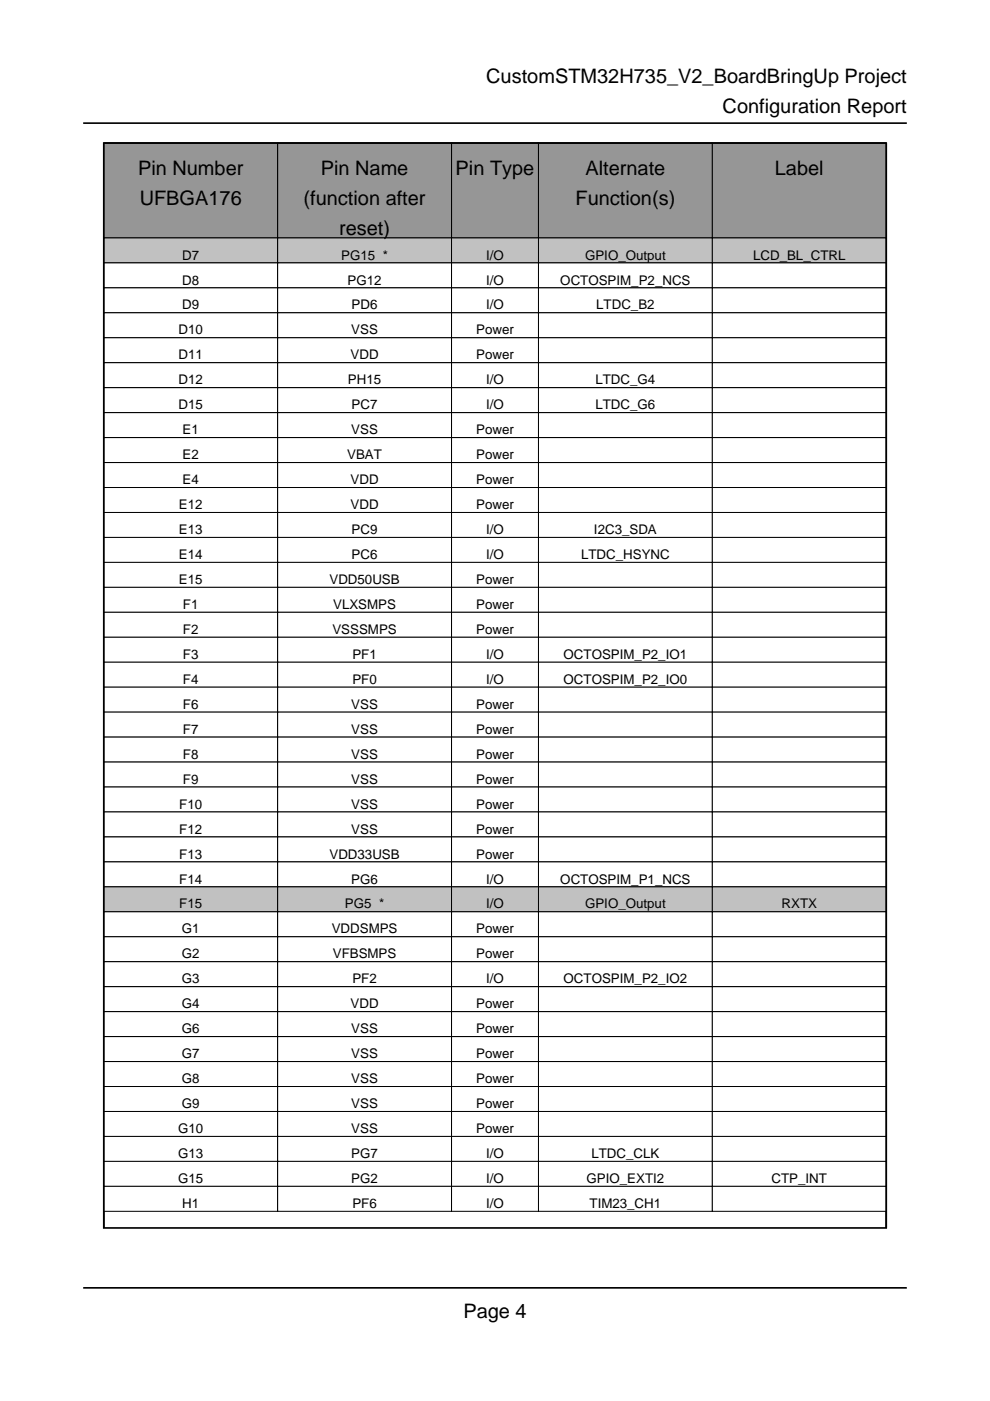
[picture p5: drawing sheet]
<svg xmlns="http://www.w3.org/2000/svg" width="210mm" height="297mm" viewBox="0 0 210 297" stroke-linecap="round" stroke-linejoin="round" font-family="sans-serif">
<defs><g id="words">
<g font-size="4.2">
<text x="103.1" y="17.6">CustomSTM32H735_V2_BoardBringUp Project</text>
<text x="153.2" y="24">Configuration Report</text>
<text x="29.3" y="37">Pin Number</text>
<text x="68" y="37">Pin Name</text>
<text x="96.6" y="37">Pin Type</text>
<text x="124.1" y="37">Alternate</text>
<text x="164.3" y="37">Label</text>
<text x="29.6" y="43.4">UFBGA176</text>
<text x="64.4" y="43.4">(function after</text>
<text x="122" y="43.4">Function(s)</text>
<text x="71.9" y="49.7">reset)</text>
<text x="98.2" y="279.4">Page 4</text>
</g>
<g font-size="2.8">
<text x="38.6" y="55">D7</text>
<text x="72.4" y="55">PG15 *</text>
<text x="103.1" y="55">I/O</text>
<text x="124.1" y="55">GPIO_Output</text>
<text x="159.7" y="55">LCD_BL_CTRL</text>
<text x="38.6" y="60.3">D8</text>
<text x="38.6" y="65.6">D9</text>
<text x="73.7" y="60.3">PG12</text>
<text x="74.6" y="65.6">PD6</text>
<text x="103.1" y="60.3">I/O</text>
<text x="103.1" y="65.6">I/O</text>
<text x="118.8" y="60.3">OCTOSPIM_P2_NCS</text>
<text x="126.4" y="65.6">LTDC_B2</text>
<text x="37.8" y="70.9">D10</text>
<text x="74.5" y="70.9">VSS</text>
<text x="101" y="70.9">Power</text>
<text x="37.8" y="76.2">D11</text>
<text x="74.3" y="76.2">VDD</text>
<text x="101" y="76.2">Power</text>
<text x="37.8" y="81.5">D12</text>
<text x="73.8" y="81.5">PH15</text>
<text x="103.1" y="81.5">I/O</text>
<text x="126.2" y="81.5">LTDC_G4</text>
<text x="37.8" y="86.8">D15</text>
<text x="74.6" y="86.8">PC7</text>
<text x="103.1" y="86.8">I/O</text>
<text x="126.2" y="86.8">LTDC_G6</text>
<text x="38.7" y="92.1">E1</text>
<text x="74.5" y="92.1">VSS</text>
<text x="101" y="92.1">Power</text>
<text x="38.7" y="97.4">E2</text>
<text x="73.6" y="97.4">VBAT</text>
<text x="101" y="97.4">Power</text>
<text x="37.9" y="107.9">E12</text>
<text x="38.7" y="102.7">E4</text>
<text x="74.3" y="102.7">VDD</text>
<text x="74.3" y="107.9">VDD</text>
<text x="101" y="102.7">Power</text>
<text x="101" y="107.9">Power</text>
<text x="37.9" y="113.2">E13</text>
<text x="74.6" y="113.2">PC9</text>
<text x="103.1" y="113.2">I/O</text>
<text x="125.9" y="113.2">I2C3_SDA</text>
<text x="37.9" y="118.5">E14</text>
<text x="74.6" y="118.5">PC6</text>
<text x="103.1" y="118.5">I/O</text>
<text x="123.2" y="118.5">LTDC_HSYNC</text>
<text x="37.9" y="123.8">E15</text>
<text x="69.9" y="123.8">VDD50USB</text>
<text x="101" y="123.8">Power</text>
<text x="38.8" y="129.1">F1</text>
<text x="70.6" y="129.1">VLXSMPS</text>
<text x="101" y="129.1">Power</text>
<text x="38.8" y="134.4">F2</text>
<text x="70.5" y="134.4">VSSSMPS</text>
<text x="101" y="134.4">Power</text>
<text x="38.8" y="139.7">F3</text>
<text x="74.7" y="139.7">PF1</text>
<text x="103.1" y="139.7">I/O</text>
<text x="119.5" y="139.7">OCTOSPIM_P2_IO1</text>
<text x="38.8" y="145">F4</text>
<text x="74.7" y="145">PF0</text>
<text x="103.1" y="145">I/O</text>
<text x="119.5" y="145">OCTOSPIM_P2_IO0</text>
<text x="38.8" y="150.3">F6</text>
<text x="38.8" y="155.6">F7</text>
<text x="74.5" y="150.3">VSS</text>
<text x="74.5" y="155.6">VSS</text>
<text x="101" y="150.3">Power</text>
<text x="101" y="155.6">Power</text>
<text x="38.8" y="160.9">F8</text>
<text x="74.5" y="160.9">VSS</text>
<text x="101" y="160.9">Power</text>
<text x="38.8" y="166.2">F9</text>
<text x="74.5" y="166.2">VSS</text>
<text x="101" y="166.2">Power</text>
<text x="38" y="171.4">F10</text>
<text x="74.5" y="171.4">VSS</text>
<text x="101" y="171.4">Power</text>
<text x="38" y="176.7">F12</text>
<text x="74.5" y="176.7">VSS</text>
<text x="101" y="176.7">Power</text>
<text x="38" y="182">F13</text>
<text x="69.9" y="182">VDD33USB</text>
<text x="101" y="182">Power</text>
<text x="38" y="187.3">F14</text>
<text x="74.5" y="187.3">PG6</text>
<text x="103.1" y="187.3">I/O</text>
<text x="118.8" y="187.3">OCTOSPIM_P1_NCS</text>
<text x="38" y="192.6">F15</text>
<text x="38.6" y="197.9">G1</text>
<text x="70.3" y="197.9">VDDSMPS</text>
<text x="73.1" y="192.6">PG5 *</text>
<text x="101" y="197.9">Power</text>
<text x="103.1" y="192.6">I/O</text>
<text x="124.1" y="192.6">GPIO_Output</text>
<text x="165.7" y="192.6">RXTX</text>
<text x="38.6" y="203.2">G2</text>
<text x="70.6" y="203.2">VFBSMPS</text>
<text x="101" y="203.2">Power</text>
<text x="38.6" y="208.5">G3</text>
<text x="74.7" y="208.5">PF2</text>
<text x="103.1" y="208.5">I/O</text>
<text x="119.5" y="208.5">OCTOSPIM_P2_IO2</text>
<text x="38.6" y="213.8">G4</text>
<text x="74.3" y="213.8">VDD</text>
<text x="101" y="213.8">Power</text>
<text x="38.6" y="219.1">G6</text>
<text x="74.5" y="219.1">VSS</text>
<text x="101" y="219.1">Power</text>
<text x="38.6" y="224.4">G7</text>
<text x="74.5" y="224.4">VSS</text>
<text x="101" y="224.4">Power</text>
<text x="38.6" y="229.7">G8</text>
<text x="74.5" y="229.7">VSS</text>
<text x="101" y="229.7">Power</text>
<text x="38.6" y="234.9">G9</text>
<text x="74.5" y="234.9">VSS</text>
<text x="101" y="234.9">Power</text>
<text x="37.8" y="240.2">G10</text>
<text x="37.8" y="245.5">G13</text>
<text x="74.5" y="240.2">VSS</text>
<text x="74.5" y="245.5">PG7</text>
<text x="101" y="240.2">Power</text>
<text x="103.1" y="245.5">I/O</text>
<text x="125.4" y="245.5">LTDC_CLK</text>
<text x="37.8" y="250.8">G15</text>
<text x="74.5" y="250.8">PG2</text>
<text x="103.1" y="250.8">I/O</text>
<text x="124.4" y="250.8">GPIO_EXTI2</text>
<text x="163.6" y="250.8">CTP_INT</text>
<text x="38.6" y="256.1">H1</text>
<text x="74.7" y="256.1">PF6</text>
<text x="103.1" y="256.1">I/O</text>
<text x="125" y="256.1">TIM23_CH1</text>
</g>
</g></defs>
<path d="M22 260.3v-230h165.9v230" fill="none" stroke="#000" stroke-width=".35"/>
<path d="M22 30.3h36.9v20.1h-36.9z" fill="#90989e"/>
<path d="M22 30.3h36.9v20.1h-36.9z" fill="none" stroke="#000" stroke-width=".21"/>
<path d="M58.9 30.3h36.8v20.1h-36.8z" fill="#90989e"/>
<path d="M58.9 30.3h36.8v20.1h-36.8z" fill="none" stroke="#000" stroke-width=".21"/>
<path d="M95.7 30.3h18.5v20.1h-18.5z" fill="#90989e"/>
<path d="M95.7 30.3h18.5v20.1h-18.5z" fill="none" stroke="#000" stroke-width=".21"/>
<path d="M114.2 30.3h36.8v20.1h-36.8z" fill="#90989e"/>
<path d="M114.2 30.3h36.8v20.1h-36.8z" fill="none" stroke="#000" stroke-width=".21"/>
<path d="M151 30.3h36.9v20.1h-36.9z" fill="#90989e"/>
<path d="M151 30.3h36.9v20.1h-36.9z" fill="none" stroke="#000" stroke-width=".21"/>
<path d="M22 50.4h36.9v5.3h-36.9z" fill="#b9c4ca"/>
<path d="M22 50.4h36.9v5.3h-36.9z" fill="none" stroke="#000" stroke-width=".21"/>
<path d="M58.9 50.4h36.8v5.3h-36.8z" fill="#b9c4ca"/>
<path d="M58.9 50.4h36.8v5.3h-36.8z" fill="none" stroke="#000" stroke-width=".21"/>
<path d="M95.7 50.4h18.5v5.3h-18.5z" fill="#b9c4ca"/>
<path d="M95.7 50.4h18.5v5.3h-18.5z" fill="none" stroke="#000" stroke-width=".21"/>
<path d="M114.2 50.4h36.8v5.3h-36.8z" fill="#b9c4ca"/>
<path d="M114.2 50.4h36.8v5.3h-36.8z" fill="none" stroke="#000" stroke-width=".21"/>
<path d="M151 50.4h36.9v5.3h-36.9z" fill="#b9c4ca"/>
<path d="M151 50.4h36.9v5.3h-36.9z" fill="none" stroke="#000" stroke-width=".21"/>
<path d="M22 55.7h36.9v5.3h-36.9z" fill="#fff"/>
<path d="M22 55.7h36.9v5.3h-36.9z" fill="none" stroke="#000" stroke-width=".21"/>
<path d="M58.9 55.7h36.8v5.3h-36.8z" fill="#fff"/>
<path d="M58.9 55.7h36.8v5.3h-36.8z" fill="none" stroke="#000" stroke-width=".21"/>
<path d="M95.7 55.7h18.5v5.3h-18.5z" fill="#fff"/>
<path d="M95.7 55.7h18.5v5.3h-18.5z" fill="none" stroke="#000" stroke-width=".21"/>
<path d="M114.2 55.7h36.8v5.3h-36.8z" fill="#fff"/>
<path d="M114.2 55.7h36.8v5.3h-36.8z" fill="none" stroke="#000" stroke-width=".21"/>
<path d="M151 55.7h36.9v5.3h-36.9z" fill="#fff"/>
<path d="M151 55.7h36.9v5.3h-36.9z" fill="none" stroke="#000" stroke-width=".21"/>
<path d="M22 61h36.9v5.3h-36.9z" fill="#fff"/>
<path d="M22 61h36.9v5.3h-36.9z" fill="none" stroke="#000" stroke-width=".21"/>
<path d="M58.9 61h36.8v5.3h-36.8z" fill="#fff"/>
<path d="M58.9 61h36.8v5.3h-36.8z" fill="none" stroke="#000" stroke-width=".21"/>
<path d="M95.7 61h18.5v5.3h-18.5z" fill="#fff"/>
<path d="M95.7 61h18.5v5.3h-18.5z" fill="none" stroke="#000" stroke-width=".21"/>
<path d="M114.2 61h36.8v5.3h-36.8z" fill="#fff"/>
<path d="M114.2 61h36.8v5.3h-36.8z" fill="none" stroke="#000" stroke-width=".21"/>
<path d="M151 61h36.9v5.3h-36.9z" fill="#fff"/>
<path d="M151 61h36.9v5.3h-36.9z" fill="none" stroke="#000" stroke-width=".21"/>
<path d="M22 66.3h36.9v5.3h-36.9z" fill="#fff"/>
<path d="M22 66.3h36.9v5.3h-36.9z" fill="none" stroke="#000" stroke-width=".21"/>
<path d="M58.9 66.3h36.8v5.3h-36.8z" fill="#fff"/>
<path d="M58.9 66.3h36.8v5.3h-36.8z" fill="none" stroke="#000" stroke-width=".21"/>
<path d="M95.7 66.3h18.5v5.3h-18.5z" fill="#fff"/>
<path d="M95.7 66.3h18.5v5.3h-18.5z" fill="none" stroke="#000" stroke-width=".21"/>
<path d="M114.2 66.3h36.8v5.3h-36.8z" fill="#fff"/>
<path d="M114.2 66.3h36.8v5.3h-36.8z" fill="none" stroke="#000" stroke-width=".21"/>
<path d="M151 66.3h36.9v5.3h-36.9z" fill="#fff"/>
<path d="M151 66.3h36.9v5.3h-36.9z" fill="none" stroke="#000" stroke-width=".21"/>
<path d="M22 71.6h36.9v5.3h-36.9z" fill="#fff"/>
<path d="M22 71.6h36.9v5.3h-36.9z" fill="none" stroke="#000" stroke-width=".21"/>
<path d="M58.9 71.6h36.8v5.3h-36.8z" fill="#fff"/>
<path d="M58.9 71.6h36.8v5.3h-36.8z" fill="none" stroke="#000" stroke-width=".21"/>
<path d="M95.7 71.6h18.5v5.3h-18.5z" fill="#fff"/>
<path d="M95.7 71.6h18.5v5.3h-18.5z" fill="none" stroke="#000" stroke-width=".21"/>
<path d="M114.2 71.6h36.8v5.3h-36.8z" fill="#fff"/>
<path d="M114.2 71.6h36.8v5.3h-36.8z" fill="none" stroke="#000" stroke-width=".21"/>
<path d="M151 71.6h36.9v5.3h-36.9z" fill="#fff"/>
<path d="M151 71.6h36.9v5.3h-36.9z" fill="none" stroke="#000" stroke-width=".21"/>
<path d="M22 76.9h36.9v5.3h-36.9z" fill="#fff"/>
<path d="M22 76.9h36.9v5.3h-36.9z" fill="none" stroke="#000" stroke-width=".21"/>
<path d="M58.9 76.9h36.8v5.3h-36.8z" fill="#fff"/>
<path d="M58.9 76.9h36.8v5.3h-36.8z" fill="none" stroke="#000" stroke-width=".21"/>
<path d="M95.7 76.9h18.5v5.3h-18.5z" fill="#fff"/>
<path d="M95.7 76.9h18.5v5.3h-18.5z" fill="none" stroke="#000" stroke-width=".21"/>
<path d="M114.2 76.9h36.8v5.3h-36.8z" fill="#fff"/>
<path d="M114.2 76.9h36.8v5.3h-36.8z" fill="none" stroke="#000" stroke-width=".21"/>
<path d="M151 76.9h36.9v5.3h-36.9z" fill="#fff"/>
<path d="M151 76.9h36.9v5.3h-36.9z" fill="none" stroke="#000" stroke-width=".21"/>
<path d="M22 82.2h36.9v5.3h-36.9z" fill="#fff"/>
<path d="M22 82.2h36.9v5.3h-36.9z" fill="none" stroke="#000" stroke-width=".21"/>
<path d="M58.9 82.2h36.8v5.3h-36.8z" fill="#fff"/>
<path d="M58.9 82.2h36.8v5.3h-36.8z" fill="none" stroke="#000" stroke-width=".21"/>
<path d="M95.7 82.2h18.5v5.3h-18.5z" fill="#fff"/>
<path d="M95.7 82.2h18.5v5.3h-18.5z" fill="none" stroke="#000" stroke-width=".21"/>
<path d="M114.2 82.2h36.8v5.3h-36.8z" fill="#fff"/>
<path d="M114.2 82.2h36.8v5.3h-36.8z" fill="none" stroke="#000" stroke-width=".21"/>
<path d="M151 82.2h36.9v5.3h-36.9z" fill="#fff"/>
<path d="M151 82.2h36.9v5.3h-36.9z" fill="none" stroke="#000" stroke-width=".21"/>
<path d="M22 87.5h36.9v5.3h-36.9z" fill="#fff"/>
<path d="M22 87.5h36.9v5.3h-36.9z" fill="none" stroke="#000" stroke-width=".21"/>
<path d="M58.9 87.5h36.8v5.3h-36.8z" fill="#fff"/>
<path d="M58.9 87.5h36.8v5.3h-36.8z" fill="none" stroke="#000" stroke-width=".21"/>
<path d="M95.7 87.5h18.5v5.3h-18.5z" fill="#fff"/>
<path d="M95.7 87.5h18.5v5.3h-18.5z" fill="none" stroke="#000" stroke-width=".21"/>
<path d="M114.2 87.5h36.8v5.3h-36.8z" fill="#fff"/>
<path d="M114.2 87.5h36.8v5.3h-36.8z" fill="none" stroke="#000" stroke-width=".21"/>
<path d="M151 87.5h36.9v5.3h-36.9z" fill="#fff"/>
<path d="M151 87.5h36.9v5.3h-36.9z" fill="none" stroke="#000" stroke-width=".21"/>
<path d="M22 92.8h36.9v5.3h-36.9z" fill="#fff"/>
<path d="M22 92.8h36.9v5.3h-36.9z" fill="none" stroke="#000" stroke-width=".21"/>
<path d="M58.9 92.8h36.8v5.3h-36.8z" fill="#fff"/>
<path d="M58.9 92.8h36.8v5.3h-36.8z" fill="none" stroke="#000" stroke-width=".21"/>
<path d="M95.7 92.8h18.5v5.3h-18.5z" fill="#fff"/>
<path d="M95.7 92.8h18.5v5.3h-18.5z" fill="none" stroke="#000" stroke-width=".21"/>
<path d="M114.2 92.8h36.8v5.3h-36.8z" fill="#fff"/>
<path d="M114.2 92.8h36.8v5.3h-36.8z" fill="none" stroke="#000" stroke-width=".21"/>
<path d="M151 92.8h36.9v5.3h-36.9z" fill="#fff"/>
<path d="M151 92.8h36.9v5.3h-36.9z" fill="none" stroke="#000" stroke-width=".21"/>
<path d="M22 98.1h36.9v5.3h-36.9z" fill="#fff"/>
<path d="M22 98.1h36.9v5.3h-36.9z" fill="none" stroke="#000" stroke-width=".21"/>
<path d="M58.9 98.1h36.8v5.3h-36.8z" fill="#fff"/>
<path d="M58.9 98.1h36.8v5.3h-36.8z" fill="none" stroke="#000" stroke-width=".21"/>
<path d="M95.7 98.1h18.5v5.3h-18.5z" fill="#fff"/>
<path d="M95.7 98.1h18.5v5.3h-18.5z" fill="none" stroke="#000" stroke-width=".21"/>
<path d="M114.2 98.1h36.8v5.3h-36.8z" fill="#fff"/>
<path d="M114.2 98.1h36.8v5.3h-36.8z" fill="none" stroke="#000" stroke-width=".21"/>
<path d="M151 98.1h36.9v5.3h-36.9z" fill="#fff"/>
<path d="M151 98.1h36.9v5.3h-36.9z" fill="none" stroke="#000" stroke-width=".21"/>
<path d="M22 103.4h36.9v5.3h-36.9z" fill="#fff"/>
<path d="M22 103.4h36.9v5.3h-36.9z" fill="none" stroke="#000" stroke-width=".21"/>
<path d="M58.9 103.4h36.8v5.3h-36.8z" fill="#fff"/>
<path d="M58.9 103.4h36.8v5.3h-36.8z" fill="none" stroke="#000" stroke-width=".21"/>
<path d="M95.7 103.4h18.5v5.3h-18.5z" fill="#fff"/>
<path d="M95.7 103.4h18.5v5.3h-18.5z" fill="none" stroke="#000" stroke-width=".21"/>
<path d="M114.2 103.4h36.8v5.3h-36.8z" fill="#fff"/>
<path d="M114.2 103.4h36.8v5.3h-36.8z" fill="none" stroke="#000" stroke-width=".21"/>
<path d="M151 103.4h36.9v5.3h-36.9z" fill="#fff"/>
<path d="M151 103.4h36.9v5.3h-36.9z" fill="none" stroke="#000" stroke-width=".21"/>
<path d="M22 108.7h36.9v5.2h-36.9z" fill="#fff"/>
<path d="M22 108.7h36.9v5.2h-36.9z" fill="none" stroke="#000" stroke-width=".21"/>
<path d="M58.9 108.7h36.8v5.2h-36.8z" fill="#fff"/>
<path d="M58.9 108.7h36.8v5.2h-36.8z" fill="none" stroke="#000" stroke-width=".21"/>
<path d="M95.7 108.7h18.5v5.2h-18.5z" fill="#fff"/>
<path d="M95.7 108.7h18.5v5.2h-18.5z" fill="none" stroke="#000" stroke-width=".21"/>
<path d="M114.2 108.7h36.8v5.2h-36.8z" fill="#fff"/>
<path d="M114.2 108.7h36.8v5.2h-36.8z" fill="none" stroke="#000" stroke-width=".21"/>
<path d="M151 108.7h36.9v5.2h-36.9z" fill="#fff"/>
<path d="M151 108.7h36.9v5.2h-36.9z" fill="none" stroke="#000" stroke-width=".21"/>
<path d="M22 113.9h36.9v5.3h-36.9z" fill="#fff"/>
<path d="M22 113.9h36.9v5.3h-36.9z" fill="none" stroke="#000" stroke-width=".21"/>
<path d="M58.9 113.9h36.8v5.3h-36.8z" fill="#fff"/>
<path d="M58.9 113.9h36.8v5.3h-36.8z" fill="none" stroke="#000" stroke-width=".21"/>
<path d="M95.7 113.9h18.5v5.3h-18.5z" fill="#fff"/>
<path d="M95.7 113.9h18.5v5.3h-18.5z" fill="none" stroke="#000" stroke-width=".21"/>
<path d="M114.2 113.9h36.8v5.3h-36.8z" fill="#fff"/>
<path d="M114.2 113.9h36.8v5.3h-36.8z" fill="none" stroke="#000" stroke-width=".21"/>
<path d="M151 113.9h36.9v5.3h-36.9z" fill="#fff"/>
<path d="M151 113.9h36.9v5.3h-36.9z" fill="none" stroke="#000" stroke-width=".21"/>
<path d="M22 119.2h36.9v5.3h-36.9z" fill="#fff"/>
<path d="M22 119.2h36.9v5.3h-36.9z" fill="none" stroke="#000" stroke-width=".21"/>
<path d="M58.9 119.2h36.8v5.3h-36.8z" fill="#fff"/>
<path d="M58.9 119.2h36.8v5.3h-36.8z" fill="none" stroke="#000" stroke-width=".21"/>
<path d="M95.7 119.2h18.5v5.3h-18.5z" fill="#fff"/>
<path d="M95.7 119.2h18.5v5.3h-18.5z" fill="none" stroke="#000" stroke-width=".21"/>
<path d="M114.2 119.2h36.8v5.3h-36.8z" fill="#fff"/>
<path d="M114.2 119.2h36.8v5.3h-36.8z" fill="none" stroke="#000" stroke-width=".21"/>
<path d="M151 119.2h36.9v5.3h-36.9z" fill="#fff"/>
<path d="M151 119.2h36.9v5.3h-36.9z" fill="none" stroke="#000" stroke-width=".21"/>
<path d="M22 124.5h36.9v5.3h-36.9z" fill="#fff"/>
<path d="M22 124.5h36.9v5.3h-36.9z" fill="none" stroke="#000" stroke-width=".21"/>
<path d="M58.9 124.5h36.8v5.3h-36.8z" fill="#fff"/>
<path d="M58.9 124.5h36.8v5.3h-36.8z" fill="none" stroke="#000" stroke-width=".21"/>
<path d="M95.7 124.5h18.5v5.3h-18.5z" fill="#fff"/>
<path d="M95.7 124.5h18.5v5.3h-18.5z" fill="none" stroke="#000" stroke-width=".21"/>
<path d="M114.2 124.5h36.8v5.3h-36.8z" fill="#fff"/>
<path d="M114.2 124.5h36.8v5.3h-36.8z" fill="none" stroke="#000" stroke-width=".21"/>
<path d="M151 124.5h36.9v5.3h-36.9z" fill="#fff"/>
<path d="M151 124.5h36.9v5.3h-36.9z" fill="none" stroke="#000" stroke-width=".21"/>
<path d="M22 129.8h36.9v5.3h-36.9z" fill="#fff"/>
<path d="M22 129.8h36.9v5.3h-36.9z" fill="none" stroke="#000" stroke-width=".21"/>
<path d="M58.9 129.8h36.8v5.3h-36.8z" fill="#fff"/>
<path d="M58.9 129.8h36.8v5.3h-36.8z" fill="none" stroke="#000" stroke-width=".21"/>
<path d="M95.7 129.8h18.5v5.3h-18.5z" fill="#fff"/>
<path d="M95.7 129.8h18.5v5.3h-18.5z" fill="none" stroke="#000" stroke-width=".21"/>
<path d="M114.2 129.8h36.8v5.3h-36.8z" fill="#fff"/>
<path d="M114.2 129.8h36.8v5.3h-36.8z" fill="none" stroke="#000" stroke-width=".21"/>
<path d="M151 129.8h36.9v5.3h-36.9z" fill="#fff"/>
<path d="M151 129.8h36.9v5.3h-36.9z" fill="none" stroke="#000" stroke-width=".21"/>
<path d="M22 135.1h36.9v5.3h-36.9z" fill="#fff"/>
<path d="M22 135.1h36.9v5.3h-36.9z" fill="none" stroke="#000" stroke-width=".21"/>
<path d="M58.9 135.1h36.8v5.3h-36.8z" fill="#fff"/>
<path d="M58.9 135.1h36.8v5.3h-36.8z" fill="none" stroke="#000" stroke-width=".21"/>
<path d="M95.7 135.1h18.5v5.3h-18.5z" fill="#fff"/>
<path d="M95.7 135.1h18.5v5.3h-18.5z" fill="none" stroke="#000" stroke-width=".21"/>
<path d="M114.2 135.1h36.8v5.3h-36.8z" fill="#fff"/>
<path d="M114.2 135.1h36.8v5.3h-36.8z" fill="none" stroke="#000" stroke-width=".21"/>
<path d="M151 135.1h36.9v5.3h-36.9z" fill="#fff"/>
<path d="M151 135.1h36.9v5.3h-36.9z" fill="none" stroke="#000" stroke-width=".21"/>
<path d="M22 140.4h36.9v5.3h-36.9z" fill="#fff"/>
<path d="M22 140.4h36.9v5.3h-36.9z" fill="none" stroke="#000" stroke-width=".21"/>
<path d="M58.9 140.4h36.8v5.3h-36.8z" fill="#fff"/>
<path d="M58.9 140.4h36.8v5.3h-36.8z" fill="none" stroke="#000" stroke-width=".21"/>
<path d="M95.7 140.4h18.5v5.3h-18.5z" fill="#fff"/>
<path d="M95.7 140.4h18.5v5.3h-18.5z" fill="none" stroke="#000" stroke-width=".21"/>
<path d="M114.2 140.4h36.8v5.3h-36.8z" fill="#fff"/>
<path d="M114.2 140.4h36.8v5.3h-36.8z" fill="none" stroke="#000" stroke-width=".21"/>
<path d="M151 140.4h36.9v5.3h-36.9z" fill="#fff"/>
<path d="M151 140.4h36.9v5.3h-36.9z" fill="none" stroke="#000" stroke-width=".21"/>
<path d="M22 145.7h36.9v5.3h-36.9z" fill="#fff"/>
<path d="M22 145.7h36.9v5.3h-36.9z" fill="none" stroke="#000" stroke-width=".21"/>
<path d="M58.9 145.7h36.8v5.3h-36.8z" fill="#fff"/>
<path d="M58.9 145.7h36.8v5.3h-36.8z" fill="none" stroke="#000" stroke-width=".21"/>
<path d="M95.7 145.7h18.5v5.3h-18.5z" fill="#fff"/>
<path d="M95.7 145.7h18.5v5.3h-18.5z" fill="none" stroke="#000" stroke-width=".21"/>
<path d="M114.2 145.7h36.8v5.3h-36.8z" fill="#fff"/>
<path d="M114.2 145.7h36.8v5.3h-36.8z" fill="none" stroke="#000" stroke-width=".21"/>
<path d="M151 145.7h36.9v5.3h-36.9z" fill="#fff"/>
<path d="M151 145.7h36.9v5.3h-36.9z" fill="none" stroke="#000" stroke-width=".21"/>
<path d="M22 151h36.9v5.3h-36.9z" fill="#fff"/>
<path d="M22 151h36.9v5.3h-36.9z" fill="none" stroke="#000" stroke-width=".21"/>
<path d="M58.9 151h36.8v5.3h-36.8z" fill="#fff"/>
<path d="M58.9 151h36.8v5.3h-36.8z" fill="none" stroke="#000" stroke-width=".21"/>
<path d="M95.7 151h18.5v5.3h-18.5z" fill="#fff"/>
<path d="M95.7 151h18.5v5.3h-18.5z" fill="none" stroke="#000" stroke-width=".21"/>
<path d="M114.2 151h36.8v5.3h-36.8z" fill="#fff"/>
<path d="M114.2 151h36.8v5.3h-36.8z" fill="none" stroke="#000" stroke-width=".21"/>
<path d="M151 151h36.9v5.3h-36.9z" fill="#fff"/>
<path d="M151 151h36.9v5.3h-36.9z" fill="none" stroke="#000" stroke-width=".21"/>
<path d="M22 156.3h36.9v5.3h-36.9z" fill="#fff"/>
<path d="M22 156.3h36.9v5.3h-36.9z" fill="none" stroke="#000" stroke-width=".21"/>
<path d="M58.9 156.3h36.8v5.3h-36.8z" fill="#fff"/>
<path d="M58.9 156.3h36.8v5.3h-36.8z" fill="none" stroke="#000" stroke-width=".21"/>
<path d="M95.7 156.3h18.5v5.3h-18.5z" fill="#fff"/>
<path d="M95.7 156.3h18.5v5.3h-18.5z" fill="none" stroke="#000" stroke-width=".21"/>
<path d="M114.2 156.3h36.8v5.3h-36.8z" fill="#fff"/>
<path d="M114.2 156.3h36.8v5.3h-36.8z" fill="none" stroke="#000" stroke-width=".21"/>
<path d="M151 156.3h36.9v5.3h-36.9z" fill="#fff"/>
<path d="M151 156.3h36.9v5.3h-36.9z" fill="none" stroke="#000" stroke-width=".21"/>
<path d="M22 161.6h36.9v5.3h-36.9z" fill="#fff"/>
<path d="M22 161.6h36.9v5.3h-36.9z" fill="none" stroke="#000" stroke-width=".21"/>
<path d="M58.9 161.6h36.8v5.3h-36.8z" fill="#fff"/>
<path d="M58.9 161.6h36.8v5.3h-36.8z" fill="none" stroke="#000" stroke-width=".21"/>
<path d="M95.7 161.6h18.5v5.3h-18.5z" fill="#fff"/>
<path d="M95.7 161.6h18.5v5.3h-18.5z" fill="none" stroke="#000" stroke-width=".21"/>
<path d="M114.2 161.6h36.8v5.3h-36.8z" fill="#fff"/>
<path d="M114.2 161.6h36.8v5.3h-36.8z" fill="none" stroke="#000" stroke-width=".21"/>
<path d="M151 161.6h36.9v5.3h-36.9z" fill="#fff"/>
<path d="M151 161.6h36.9v5.3h-36.9z" fill="none" stroke="#000" stroke-width=".21"/>
<path d="M22 166.9h36.9v5.3h-36.9z" fill="#fff"/>
<path d="M22 166.9h36.9v5.3h-36.9z" fill="none" stroke="#000" stroke-width=".21"/>
<path d="M58.9 166.9h36.8v5.3h-36.8z" fill="#fff"/>
<path d="M58.9 166.9h36.8v5.3h-36.8z" fill="none" stroke="#000" stroke-width=".21"/>
<path d="M95.7 166.9h18.5v5.3h-18.5z" fill="#fff"/>
<path d="M95.7 166.9h18.5v5.3h-18.5z" fill="none" stroke="#000" stroke-width=".21"/>
<path d="M114.2 166.9h36.8v5.3h-36.8z" fill="#fff"/>
<path d="M114.2 166.9h36.8v5.3h-36.8z" fill="none" stroke="#000" stroke-width=".21"/>
<path d="M151 166.9h36.9v5.3h-36.9z" fill="#fff"/>
<path d="M151 166.9h36.9v5.3h-36.9z" fill="none" stroke="#000" stroke-width=".21"/>
<path d="M22 172.2h36.9v5.2h-36.9z" fill="#fff"/>
<path d="M22 172.2h36.9v5.2h-36.9z" fill="none" stroke="#000" stroke-width=".21"/>
<path d="M58.9 172.2h36.8v5.2h-36.8z" fill="#fff"/>
<path d="M58.9 172.2h36.8v5.2h-36.8z" fill="none" stroke="#000" stroke-width=".21"/>
<path d="M95.7 172.2h18.5v5.2h-18.5z" fill="#fff"/>
<path d="M95.7 172.2h18.5v5.2h-18.5z" fill="none" stroke="#000" stroke-width=".21"/>
<path d="M114.2 172.2h36.8v5.2h-36.8z" fill="#fff"/>
<path d="M114.2 172.2h36.8v5.2h-36.8z" fill="none" stroke="#000" stroke-width=".21"/>
<path d="M151 172.2h36.9v5.2h-36.9z" fill="#fff"/>
<path d="M151 172.2h36.9v5.2h-36.9z" fill="none" stroke="#000" stroke-width=".21"/>
<path d="M22 177.4h36.9v5.3h-36.9z" fill="#fff"/>
<path d="M22 177.4h36.9v5.3h-36.9z" fill="none" stroke="#000" stroke-width=".21"/>
<path d="M58.9 177.4h36.8v5.3h-36.8z" fill="#fff"/>
<path d="M58.9 177.4h36.8v5.3h-36.8z" fill="none" stroke="#000" stroke-width=".21"/>
<path d="M95.7 177.4h18.5v5.3h-18.5z" fill="#fff"/>
<path d="M95.7 177.4h18.5v5.3h-18.5z" fill="none" stroke="#000" stroke-width=".21"/>
<path d="M114.2 177.4h36.8v5.3h-36.8z" fill="#fff"/>
<path d="M114.2 177.4h36.8v5.3h-36.8z" fill="none" stroke="#000" stroke-width=".21"/>
<path d="M151 177.4h36.9v5.3h-36.9z" fill="#fff"/>
<path d="M151 177.4h36.9v5.3h-36.9z" fill="none" stroke="#000" stroke-width=".21"/>
<path d="M22 182.7h36.9v5.3h-36.9z" fill="#fff"/>
<path d="M22 182.7h36.9v5.3h-36.9z" fill="none" stroke="#000" stroke-width=".21"/>
<path d="M58.9 182.7h36.8v5.3h-36.8z" fill="#fff"/>
<path d="M58.9 182.7h36.8v5.3h-36.8z" fill="none" stroke="#000" stroke-width=".21"/>
<path d="M95.7 182.7h18.5v5.3h-18.5z" fill="#fff"/>
<path d="M95.7 182.7h18.5v5.3h-18.5z" fill="none" stroke="#000" stroke-width=".21"/>
<path d="M114.2 182.7h36.8v5.3h-36.8z" fill="#fff"/>
<path d="M114.2 182.7h36.8v5.3h-36.8z" fill="none" stroke="#000" stroke-width=".21"/>
<path d="M151 182.7h36.9v5.3h-36.9z" fill="#fff"/>
<path d="M151 182.7h36.9v5.3h-36.9z" fill="none" stroke="#000" stroke-width=".21"/>
<path d="M22 188h36.9v5.3h-36.9z" fill="#b9c4ca"/>
<path d="M22 188h36.9v5.3h-36.9z" fill="none" stroke="#000" stroke-width=".21"/>
<path d="M58.9 188h36.8v5.3h-36.8z" fill="#b9c4ca"/>
<path d="M58.9 188h36.8v5.3h-36.8z" fill="none" stroke="#000" stroke-width=".21"/>
<path d="M95.7 188h18.5v5.3h-18.5z" fill="#b9c4ca"/>
<path d="M95.7 188h18.5v5.3h-18.5z" fill="none" stroke="#000" stroke-width=".21"/>
<path d="M114.2 188h36.8v5.3h-36.8z" fill="#b9c4ca"/>
<path d="M114.2 188h36.8v5.3h-36.8z" fill="none" stroke="#000" stroke-width=".21"/>
<path d="M151 188h36.9v5.3h-36.9z" fill="#b9c4ca"/>
<path d="M151 188h36.9v5.3h-36.9z" fill="none" stroke="#000" stroke-width=".21"/>
<path d="M22 193.3h36.9v5.3h-36.9z" fill="#fff"/>
<path d="M22 193.3h36.9v5.3h-36.9z" fill="none" stroke="#000" stroke-width=".21"/>
<path d="M58.9 193.3h36.8v5.3h-36.8z" fill="#fff"/>
<path d="M58.9 193.3h36.8v5.3h-36.8z" fill="none" stroke="#000" stroke-width=".21"/>
<path d="M95.7 193.3h18.5v5.3h-18.5z" fill="#fff"/>
<path d="M95.7 193.3h18.5v5.3h-18.5z" fill="none" stroke="#000" stroke-width=".21"/>
<path d="M114.2 193.3h36.8v5.3h-36.8z" fill="#fff"/>
<path d="M114.2 193.3h36.8v5.3h-36.8z" fill="none" stroke="#000" stroke-width=".21"/>
<path d="M151 193.3h36.9v5.3h-36.9z" fill="#fff"/>
<path d="M151 193.3h36.9v5.3h-36.9z" fill="none" stroke="#000" stroke-width=".21"/>
<path d="M22 198.6h36.9v5.3h-36.9z" fill="#fff"/>
<path d="M22 198.6h36.9v5.3h-36.9z" fill="none" stroke="#000" stroke-width=".21"/>
<path d="M58.9 198.6h36.8v5.3h-36.8z" fill="#fff"/>
<path d="M58.9 198.6h36.8v5.3h-36.8z" fill="none" stroke="#000" stroke-width=".21"/>
<path d="M95.7 198.6h18.5v5.3h-18.5z" fill="#fff"/>
<path d="M95.7 198.6h18.5v5.3h-18.5z" fill="none" stroke="#000" stroke-width=".21"/>
<path d="M114.2 198.6h36.8v5.3h-36.8z" fill="#fff"/>
<path d="M114.2 198.6h36.8v5.3h-36.8z" fill="none" stroke="#000" stroke-width=".21"/>
<path d="M151 198.6h36.9v5.3h-36.9z" fill="#fff"/>
<path d="M151 198.6h36.9v5.3h-36.9z" fill="none" stroke="#000" stroke-width=".21"/>
<path d="M22 203.9h36.9v5.3h-36.9z" fill="#fff"/>
<path d="M22 203.9h36.9v5.3h-36.9z" fill="none" stroke="#000" stroke-width=".21"/>
<path d="M58.9 203.9h36.8v5.3h-36.8z" fill="#fff"/>
<path d="M58.9 203.9h36.8v5.3h-36.8z" fill="none" stroke="#000" stroke-width=".21"/>
<path d="M95.7 203.9h18.5v5.3h-18.5z" fill="#fff"/>
<path d="M95.7 203.9h18.5v5.3h-18.5z" fill="none" stroke="#000" stroke-width=".21"/>
<path d="M114.2 203.9h36.8v5.3h-36.8z" fill="#fff"/>
<path d="M114.2 203.9h36.8v5.3h-36.8z" fill="none" stroke="#000" stroke-width=".21"/>
<path d="M151 203.9h36.9v5.3h-36.9z" fill="#fff"/>
<path d="M151 203.9h36.9v5.3h-36.9z" fill="none" stroke="#000" stroke-width=".21"/>
<path d="M22 209.2h36.9v5.3h-36.9z" fill="#fff"/>
<path d="M22 209.2h36.9v5.3h-36.9z" fill="none" stroke="#000" stroke-width=".21"/>
<path d="M58.9 209.2h36.8v5.3h-36.8z" fill="#fff"/>
<path d="M58.9 209.2h36.8v5.3h-36.8z" fill="none" stroke="#000" stroke-width=".21"/>
<path d="M95.7 209.2h18.5v5.3h-18.5z" fill="#fff"/>
<path d="M95.7 209.2h18.5v5.3h-18.5z" fill="none" stroke="#000" stroke-width=".21"/>
<path d="M114.2 209.2h36.8v5.3h-36.8z" fill="#fff"/>
<path d="M114.2 209.2h36.8v5.3h-36.8z" fill="none" stroke="#000" stroke-width=".21"/>
<path d="M151 209.2h36.9v5.3h-36.9z" fill="#fff"/>
<path d="M151 209.2h36.9v5.3h-36.9z" fill="none" stroke="#000" stroke-width=".21"/>
<path d="M22 214.5h36.9v5.3h-36.9z" fill="#fff"/>
<path d="M22 214.5h36.9v5.3h-36.9z" fill="none" stroke="#000" stroke-width=".21"/>
<path d="M58.9 214.5h36.8v5.3h-36.8z" fill="#fff"/>
<path d="M58.9 214.5h36.8v5.3h-36.8z" fill="none" stroke="#000" stroke-width=".21"/>
<path d="M95.7 214.5h18.5v5.3h-18.5z" fill="#fff"/>
<path d="M95.7 214.5h18.5v5.3h-18.5z" fill="none" stroke="#000" stroke-width=".21"/>
<path d="M114.2 214.5h36.8v5.3h-36.8z" fill="#fff"/>
<path d="M114.2 214.5h36.8v5.3h-36.8z" fill="none" stroke="#000" stroke-width=".21"/>
<path d="M151 214.5h36.9v5.3h-36.9z" fill="#fff"/>
<path d="M151 214.5h36.9v5.3h-36.9z" fill="none" stroke="#000" stroke-width=".21"/>
<path d="M22 219.8h36.9v5.3h-36.9z" fill="#fff"/>
<path d="M22 219.8h36.9v5.3h-36.9z" fill="none" stroke="#000" stroke-width=".21"/>
<path d="M58.9 219.8h36.8v5.3h-36.8z" fill="#fff"/>
<path d="M58.9 219.8h36.8v5.3h-36.8z" fill="none" stroke="#000" stroke-width=".21"/>
<path d="M95.7 219.8h18.5v5.3h-18.5z" fill="#fff"/>
<path d="M95.7 219.8h18.5v5.3h-18.5z" fill="none" stroke="#000" stroke-width=".21"/>
<path d="M114.2 219.8h36.8v5.3h-36.8z" fill="#fff"/>
<path d="M114.2 219.8h36.8v5.3h-36.8z" fill="none" stroke="#000" stroke-width=".21"/>
<path d="M151 219.8h36.9v5.3h-36.9z" fill="#fff"/>
<path d="M151 219.8h36.9v5.3h-36.9z" fill="none" stroke="#000" stroke-width=".21"/>
<path d="M22 225.1h36.9v5.3h-36.9z" fill="#fff"/>
<path d="M22 225.1h36.9v5.3h-36.9z" fill="none" stroke="#000" stroke-width=".21"/>
<path d="M58.9 225.1h36.8v5.3h-36.8z" fill="#fff"/>
<path d="M58.9 225.1h36.8v5.3h-36.8z" fill="none" stroke="#000" stroke-width=".21"/>
<path d="M95.7 225.1h18.5v5.3h-18.5z" fill="#fff"/>
<path d="M95.7 225.1h18.5v5.3h-18.5z" fill="none" stroke="#000" stroke-width=".21"/>
<path d="M114.2 225.1h36.8v5.3h-36.8z" fill="#fff"/>
<path d="M114.2 225.1h36.8v5.3h-36.8z" fill="none" stroke="#000" stroke-width=".21"/>
<path d="M151 225.1h36.9v5.3h-36.9z" fill="#fff"/>
<path d="M151 225.1h36.9v5.3h-36.9z" fill="none" stroke="#000" stroke-width=".21"/>
<path d="M22 230.4h36.9v5.3h-36.9z" fill="#fff"/>
<path d="M22 230.4h36.9v5.3h-36.9z" fill="none" stroke="#000" stroke-width=".21"/>
<path d="M58.9 230.4h36.8v5.3h-36.8z" fill="#fff"/>
<path d="M58.9 230.4h36.8v5.3h-36.8z" fill="none" stroke="#000" stroke-width=".21"/>
<path d="M95.7 230.4h18.5v5.3h-18.5z" fill="#fff"/>
<path d="M95.7 230.4h18.5v5.3h-18.5z" fill="none" stroke="#000" stroke-width=".21"/>
<path d="M114.2 230.4h36.8v5.3h-36.8z" fill="#fff"/>
<path d="M114.2 230.4h36.8v5.3h-36.8z" fill="none" stroke="#000" stroke-width=".21"/>
<path d="M151 230.4h36.9v5.3h-36.9z" fill="#fff"/>
<path d="M151 230.4h36.9v5.3h-36.9z" fill="none" stroke="#000" stroke-width=".21"/>
<path d="M22 235.7h36.9v5.2h-36.9z" fill="#fff"/>
<path d="M22 235.7h36.9v5.2h-36.9z" fill="none" stroke="#000" stroke-width=".21"/>
<path d="M58.9 235.7h36.8v5.2h-36.8z" fill="#fff"/>
<path d="M58.9 235.7h36.8v5.2h-36.8z" fill="none" stroke="#000" stroke-width=".21"/>
<path d="M95.7 235.7h18.5v5.2h-18.5z" fill="#fff"/>
<path d="M95.7 235.7h18.5v5.2h-18.5z" fill="none" stroke="#000" stroke-width=".21"/>
<path d="M114.2 235.7h36.8v5.2h-36.8z" fill="#fff"/>
<path d="M114.2 235.7h36.8v5.2h-36.8z" fill="none" stroke="#000" stroke-width=".21"/>
<path d="M151 235.7h36.9v5.2h-36.9z" fill="#fff"/>
<path d="M151 235.7h36.9v5.2h-36.9z" fill="none" stroke="#000" stroke-width=".21"/>
<path d="M22 240.9h36.9v5.3h-36.9z" fill="#fff"/>
<path d="M22 240.9h36.9v5.3h-36.9z" fill="none" stroke="#000" stroke-width=".21"/>
<path d="M58.9 240.9h36.8v5.3h-36.8z" fill="#fff"/>
<path d="M58.9 240.9h36.8v5.3h-36.8z" fill="none" stroke="#000" stroke-width=".21"/>
<path d="M95.7 240.9h18.5v5.3h-18.5z" fill="#fff"/>
<path d="M95.7 240.9h18.5v5.3h-18.5z" fill="none" stroke="#000" stroke-width=".21"/>
<path d="M114.2 240.9h36.8v5.3h-36.8z" fill="#fff"/>
<path d="M114.2 240.9h36.8v5.3h-36.8z" fill="none" stroke="#000" stroke-width=".21"/>
<path d="M151 240.9h36.9v5.3h-36.9z" fill="#fff"/>
<path d="M151 240.9h36.9v5.3h-36.9z" fill="none" stroke="#000" stroke-width=".21"/>
<path d="M22 246.2h36.9v5.3h-36.9z" fill="#fff"/>
<path d="M22 246.2h36.9v5.3h-36.9z" fill="none" stroke="#000" stroke-width=".21"/>
<path d="M58.9 246.2h36.8v5.3h-36.8z" fill="#fff"/>
<path d="M58.9 246.2h36.8v5.3h-36.8z" fill="none" stroke="#000" stroke-width=".21"/>
<path d="M95.7 246.2h18.5v5.3h-18.5z" fill="#fff"/>
<path d="M95.7 246.2h18.5v5.3h-18.5z" fill="none" stroke="#000" stroke-width=".21"/>
<path d="M114.2 246.2h36.8v5.3h-36.8z" fill="#fff"/>
<path d="M114.2 246.2h36.8v5.3h-36.8z" fill="none" stroke="#000" stroke-width=".21"/>
<path d="M151 246.2h36.9v5.3h-36.9z" fill="#fff"/>
<path d="M151 246.2h36.9v5.3h-36.9z" fill="none" stroke="#000" stroke-width=".21"/>
<path d="M22 251.5h36.9v5.3h-36.9z" fill="#fff"/>
<path d="M22 251.5h36.9v5.3h-36.9z" fill="none" stroke="#000" stroke-width=".21"/>
<path d="M58.9 251.5h36.8v5.3h-36.8z" fill="#fff"/>
<path d="M58.9 251.5h36.8v5.3h-36.8z" fill="none" stroke="#000" stroke-width=".21"/>
<path d="M95.7 251.5h18.5v5.3h-18.5z" fill="#fff"/>
<path d="M95.7 251.5h18.5v5.3h-18.5z" fill="none" stroke="#000" stroke-width=".21"/>
<path d="M114.2 251.5h36.8v5.3h-36.8z" fill="#fff"/>
<path d="M114.2 251.5h36.8v5.3h-36.8z" fill="none" stroke="#000" stroke-width=".21"/>
<path d="M151 251.5h36.9v5.3h-36.9z" fill="#fff"/>
<path d="M151 251.5h36.9v5.3h-36.9z" fill="none" stroke="#000" stroke-width=".21"/>
<path d="M17.6 26.1h174.7M22 30.3h165.9v230h-165.9zM17.6 273h174.7" fill="none" stroke="#000" stroke-width=".35"/>
<use href="#words"/>
</svg>
